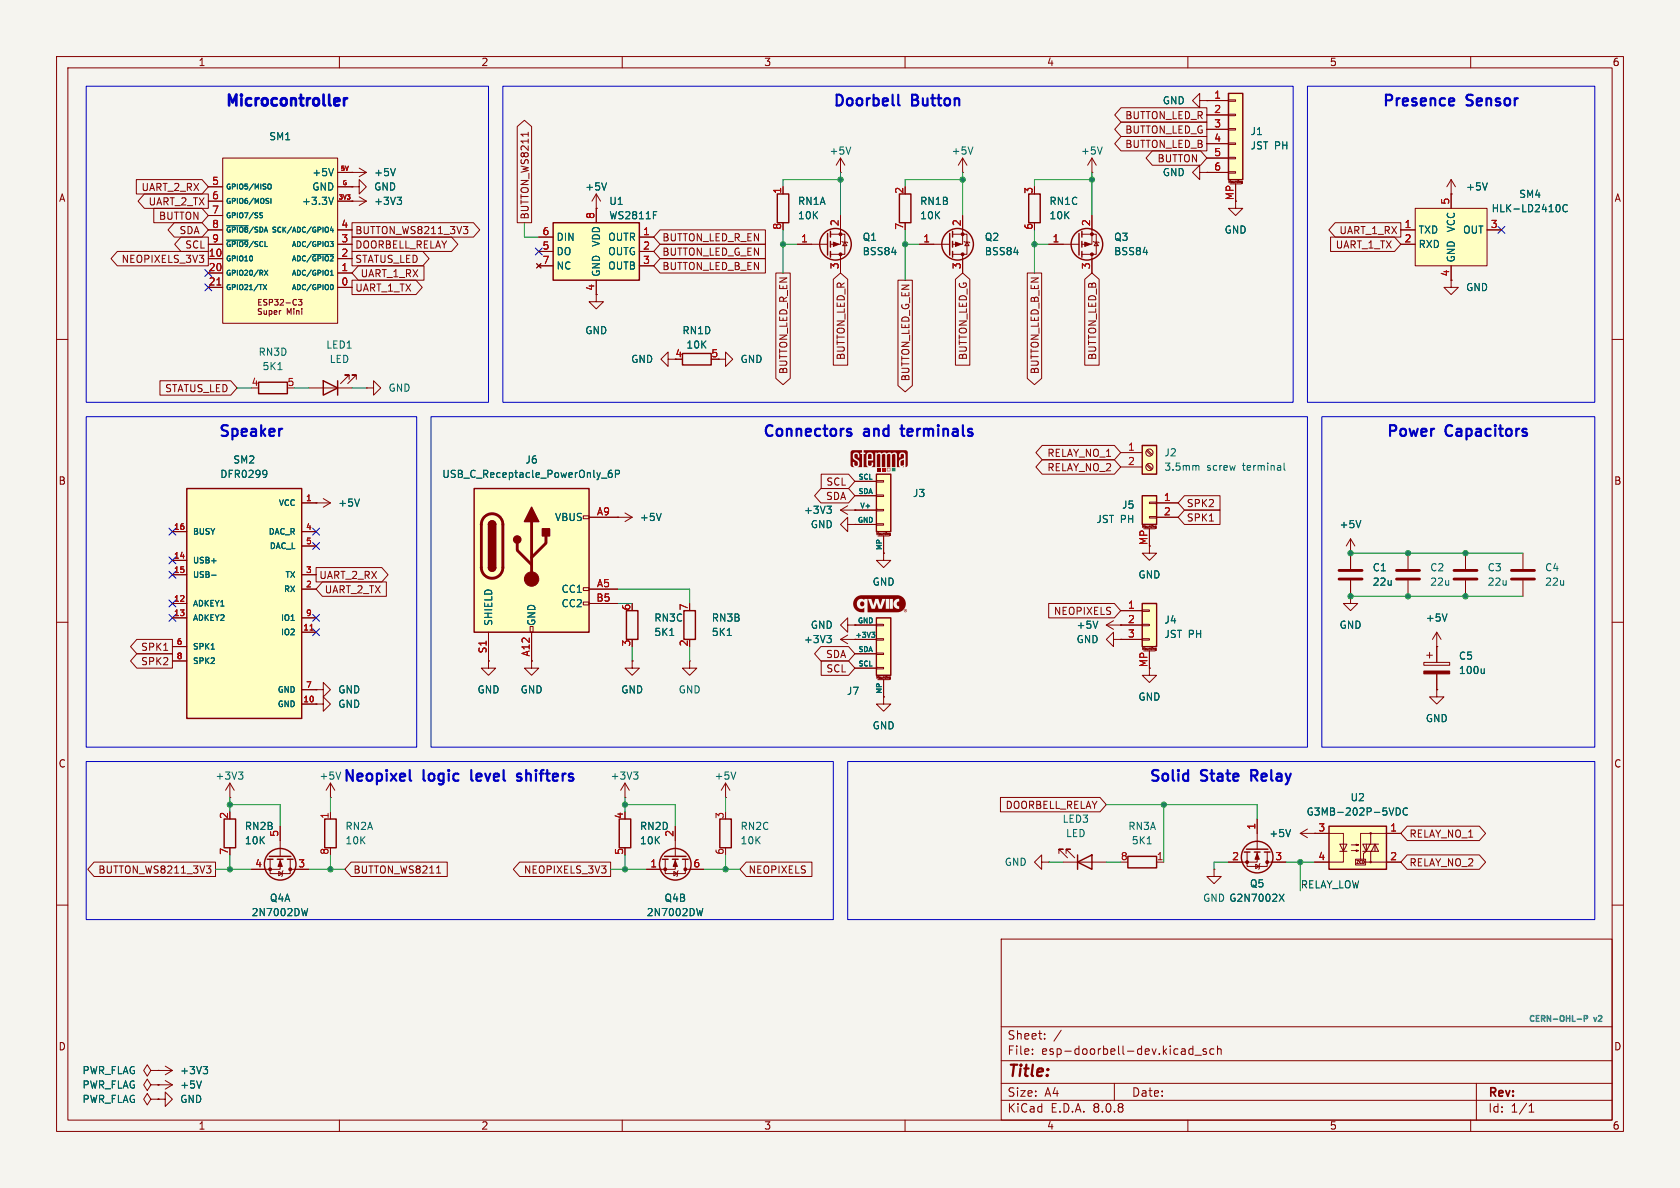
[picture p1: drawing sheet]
<svg xmlns="http://www.w3.org/2000/svg" width="297mm" height="210mm" viewBox="0 0 297 210" stroke-linecap="round" stroke-linejoin="round" font-family="sans-serif">
<defs><g id="words">
<text font-size="2.8" fill="#840000" x="178" y="190.9">Title:</text>
<g font-size="2.7" fill="#0000c2">
<text x="39.5" y="20">Microcontroller</text>
<text x="147.1" y="19.7">Doorbell</text>
<text x="161.2" y="19.7">Button</text>
<text x="244.2" y="19.7">Presence</text>
<text x="259.3" y="19.7">Sensor</text>
<text x="38.4" y="78.1">Speaker</text>
<text x="134.6" y="78.1">Connectors</text>
<text x="152.7" y="78.1">and</text>
<text x="160.1" y="78.1">terminals</text>
<text x="244.9" y="78.1">Power</text>
<text x="255.6" y="78.1">Capacitors</text>
<text x="60.4" y="139.1">Neopixel</text>
<text x="74.8" y="139.1">logic</text>
<text x="84" y="139.1">level</text>
<text x="92.9" y="139.1">shifters</text>
<text x="203" y="139.1">Solid</text>
<text x="212.3" y="139.1">State</text>
<text x="221.9" y="139.1">Relay</text>
</g>
<g font-size="2.1" fill="#840000">
<text x="178" y="184">Sheet:</text>
<text x="178" y="186.7">File:</text>
<text x="184.1" y="186.7">esp-doorbell-dev.kicad_sch</text>
<text x="178" y="196.9">KiCad</text>
<text x="178" y="194.1">Size:</text>
<text x="184.7" y="194.1">A4</text>
<text x="185.7" y="196.9">E.D.A.</text>
<text x="193.3" y="196.9">8.0.8</text>
<text x="200" y="194.1">Date:</text>
<text x="263" y="194.3">Rev:</text>
<text x="263" y="196.9">Id:</text>
<text x="267.1" y="196.9">1/1</text>
</g>
<g font-size="1.8" fill="#840000">
<text x="35" y="11.9">1</text>
<text x="85" y="11.9">2</text>
<text x="135" y="11.9">3</text>
<text x="185" y="11.9">4</text>
<text x="235" y="11.9">5</text>
<text x="285" y="11.9">6</text>
<text x="198.8" y="23.8">BUTTON_LED_G</text>
<text x="198.8" y="21.3">BUTTON_LED_R</text>
<text x="198.8" y="26.4">BUTTON_LED_B</text>
<text x="204.5" y="28.9">BUTTON</text>
<text x="10.3" y="35.9">A</text>
<text x="24.9" y="34">UART_2_RX</text>
<text x="285.3" y="35.9">A</text>
<text x="26.2" y="36.5">UART_2_TX</text>
<text x="28" y="39.1">BUTTON</text>
<text x="31.6" y="41.6">SDA</text>
<text x="62.7" y="41.6">BUTTON_WS8211_3V3</text>
<text x="93.7" y="38.9" transform="rotate(-90 93.7 38.9)">BUTTON_WS8211</text>
<text x="236.7" y="41.6">UART_1_RX</text>
<text x="21.4" y="46.7">NEOPIXELS_3V3</text>
<text x="32.6" y="44.1">SCL</text>
<text x="62.7" y="46.7">STATUS_LED</text>
<text x="62.7" y="44.1">DOORBELL_RELAY</text>
<text x="117" y="47.9">BUTTON_LED_B_EN</text>
<text x="117" y="45.4">BUTTON_LED_G_EN</text>
<text x="117" y="42.9">BUTTON_LED_R_EN</text>
<text x="236" y="44.1">UART_1_TX</text>
<text x="62.7" y="51.8">UART_1_TX</text>
<text x="63.7" y="49.2">UART_1_RX</text>
<text x="105.2" y="51.5" transform="rotate(-90 105.2 51.5)">4</text>
<text x="119.3" y="63.2">4</text>
<text x="125.7" y="63.2">5</text>
<text x="149.5" y="63.7" transform="rotate(-90 149.5 63.7)">BUTTON_LED_R</text>
<text x="171.1" y="63.7" transform="rotate(-90 171.1 63.7)">BUTTON_LED_G</text>
<text x="194" y="63.7" transform="rotate(-90 194 63.7)">BUTTON_LED_B</text>
<text x="29.1" y="69.5">STATUS_LED</text>
<text x="139.4" y="66.2" transform="rotate(-90 139.4 66.2)">BUTTON_LED_R_EN</text>
<text x="161" y="67.5" transform="rotate(-90 161 67.5)">BUTTON_LED_G_EN</text>
<text x="183.8" y="66.2" transform="rotate(-90 183.8 66.2)">BUTTON_LED_B_EN</text>
<text x="185.1" y="81">RELAY_NO_1</text>
<text x="185.1" y="83.5">RELAY_NO_2</text>
<text x="10.3" y="85.9">B</text>
<text x="145.9" y="88.6">SDA</text>
<text x="146" y="86">SCL</text>
<text x="209.7" y="89.9">SPK2</text>
<text x="285.3" y="85.9">B</text>
<text x="209.7" y="92.4">SPK1</text>
<text x="56.4" y="102.6">UART_2_RX</text>
<text x="57.3" y="105.1">UART_2_TX</text>
<text x="186.2" y="108.9">NEOPIXELS</text>
<text x="24.8" y="117.8">SPK2</text>
<text x="24.8" y="115.3">SPK1</text>
<text x="145.9" y="116.5">SDA</text>
<text x="146" y="119.1">SCL</text>
<text x="10.3" y="135.9">C</text>
<text x="285.3" y="135.9">C</text>
<text x="177.7" y="143.2">DOORBELL_RELAY</text>
<text x="249.1" y="148.3">RELAY_NO_1</text>
<text x="17.3" y="154.6">BUTTON_WS8211_3V3</text>
<text x="62.4" y="154.6">BUTTON_WS8211</text>
<text x="92.5" y="154.6">NEOPIXELS_3V3</text>
<text x="132.2" y="154.6">NEOPIXELS</text>
<text x="249.1" y="153.4">RELAY_NO_2</text>
<text x="10.3" y="185.9">D</text>
<text x="285.3" y="185.9">D</text>
<text x="35" y="199.9">1</text>
<text x="85" y="199.9">2</text>
<text x="135" y="199.9">3</text>
<text x="185" y="199.9">4</text>
<text x="235" y="199.9">5</text>
<text x="285" y="199.9">6</text>
</g>
<g font-size="1.8" fill="#a90000">
<text x="214.6" y="17.5">1</text>
<text x="214.6" y="20.1">2</text>
<text x="214.6" y="22.6">3</text>
<text x="214.6" y="25.1">4</text>
<text x="214.6" y="27.7">5</text>
<text x="37.4" y="32.8">5</text>
<text x="37.4" y="35.3">6</text>
<text x="138.2" y="34.4" transform="rotate(-90 138.2 34.4)">1</text>
<text x="159.8" y="34.4" transform="rotate(-90 159.8 34.4)">2</text>
<text x="182.6" y="34.4" transform="rotate(-90 182.6 34.4)">3</text>
<text x="214.6" y="30.2">6</text>
<text x="218.2" y="35.5" transform="rotate(-90 218.2 35.5)">MP</text>
<text x="37.4" y="37.8">7</text>
<text x="37.4" y="40.4">8</text>
<text x="60.3" y="40.4">4</text>
<text x="95.8" y="41.7">6</text>
<text x="105.2" y="38.8" transform="rotate(-90 105.2 38.8)">8</text>
<text x="113.6" y="41.7">1</text>
<text x="138.2" y="40.7" transform="rotate(-90 138.2 40.7)">8</text>
<text x="148.3" y="40.1" transform="rotate(-90 148.3 40.1)">2</text>
<text x="159.8" y="40.7" transform="rotate(-90 159.8 40.7)">7</text>
<text x="169.9" y="40.1" transform="rotate(-90 169.9 40.1)">2</text>
<text x="182.6" y="40.7" transform="rotate(-90 182.6 40.7)">6</text>
<text x="192.8" y="40.1" transform="rotate(-90 192.8 40.1)">2</text>
<text x="248.2" y="40.4">1</text>
<text x="256.3" y="36.3" transform="rotate(-90 256.3 36.3)">5</text>
<text x="263.5" y="40.4">3</text>
<text x="36.8" y="45.5">10</text>
<text x="37.4" y="42.9">9</text>
<text x="60.3" y="45.5">2</text>
<text x="60.3" y="42.9">3</text>
<text x="95.8" y="44.2">5</text>
<text x="95.8" y="46.7">7</text>
<text x="113.6" y="44.2">2</text>
<text x="113.6" y="46.7">3</text>
<text x="141.5" y="42.9">1</text>
<text x="148.3" y="47.7" transform="rotate(-90 148.3 47.7)">3</text>
<text x="163.1" y="42.9">1</text>
<text x="169.9" y="47.7" transform="rotate(-90 169.9 47.7)">3</text>
<text x="186" y="42.9">1</text>
<text x="192.8" y="47.7" transform="rotate(-90 192.8 47.7)">3</text>
<text x="248.2" y="42.9">2</text>
<text x="36.8" y="48">20</text>
<text x="36.8" y="50.5">21</text>
<text x="60.3" y="50.5">0</text>
<text x="60.3" y="48">1</text>
<text x="256.3" y="49" transform="rotate(-90 256.3 49)">4</text>
<text x="44.4" y="68.3">4</text>
<text x="50.7" y="68.3">5</text>
<text x="199.3" y="79.8">1</text>
<text x="199.3" y="82.3">2</text>
<text x="205.7" y="88.6">1</text>
<text x="105.4" y="91.2">A9</text>
<text x="205.7" y="91.2">2</text>
<text x="202.9" y="96.5" transform="rotate(-90 202.9 96.5)">MP</text>
<text x="105.3" y="106.4">B5</text>
<text x="105.4" y="103.9">A5</text>
<text x="199.3" y="107.7">1</text>
<text x="111.5" y="108" transform="rotate(-90 111.5 108)">6</text>
<text x="121.7" y="108" transform="rotate(-90 121.7 108)">7</text>
<text x="199.3" y="110.2">2</text>
<text x="199.3" y="112.8">3</text>
<text x="86.1" y="115.6" transform="rotate(-90 86.1 115.6)">S1</text>
<text x="93.7" y="116.2" transform="rotate(-90 93.7 116.2)">A12</text>
<text x="111.5" y="114.4" transform="rotate(-90 111.5 114.4)">3</text>
<text x="121.7" y="114.4" transform="rotate(-90 121.7 114.4)">2</text>
<text x="202.9" y="118" transform="rotate(-90 202.9 118)">MP</text>
<text x="40.4" y="144.9" transform="rotate(-90 40.4 144.9)">2</text>
<text x="49.3" y="148" transform="rotate(-90 49.3 148)">5</text>
<text x="58.2" y="144.9" transform="rotate(-90 58.2 144.9)">1</text>
<text x="110.2" y="144.9" transform="rotate(-90 110.2 144.9)">4</text>
<text x="119.1" y="148" transform="rotate(-90 119.1 148)">2</text>
<text x="128" y="144.9" transform="rotate(-90 128 144.9)">3</text>
<text x="222" y="146.8" transform="rotate(-90 222 146.8)">1</text>
<text x="233" y="147.1">3</text>
<text x="245.7" y="147.1">1</text>
<text x="40.4" y="151.2" transform="rotate(-90 40.4 151.2)">7</text>
<text x="45" y="153.4">4</text>
<text x="52.6" y="153.4">3</text>
<text x="58.2" y="151.2" transform="rotate(-90 58.2 151.2)">8</text>
<text x="110.2" y="151.2" transform="rotate(-90 110.2 151.2)">5</text>
<text x="114.9" y="153.4">1</text>
<text x="122.5" y="153.4">6</text>
<text x="128" y="151.2" transform="rotate(-90 128 151.2)">6</text>
<text x="198" y="152.1">8</text>
<text x="204.4" y="152.1">1</text>
<text x="217.7" y="152.1">2</text>
<text x="225.4" y="152.1">3</text>
<text x="233" y="152.1">4</text>
<text x="245.7" y="152.1">2</text>
</g>
<g font-size="1.8" fill="#006464">
<text x="205.5" y="18.6">GND</text>
<text x="47.5" y="25">SM1</text>
<text x="146.6" y="27.5">+5V</text>
<text x="168.1" y="27.5">+5V</text>
<text x="191" y="27.5">+5V</text>
<text x="221" y="24.1">J1</text>
<text x="221" y="26.6">JST PH</text>
<text x="55.1" y="31.3">+5V</text>
<text x="55.1" y="33.9">GND</text>
<text x="66" y="31.3">+5V</text>
<text x="66" y="33.9">GND</text>
<text x="103.4" y="33.9">+5V</text>
<text x="205.5" y="31.3">GND</text>
<text x="259.1" y="33.9">+5V</text>
<text x="268.5" y="35.2">SM4</text>
<text x="53.3" y="36.4">+3.3V</text>
<text x="66" y="36.4">+3V3</text>
<text x="107.6" y="39">WS2811F</text>
<text x="107.6" y="36.4">U1</text>
<text x="141" y="36.4">RN1A</text>
<text x="141" y="39">10K</text>
<text x="162.6" y="36.4">RN1B</text>
<text x="162.6" y="39">10K</text>
<text x="185.4" y="36.4">RN1C</text>
<text x="185.4" y="39">10K</text>
<text x="216.4" y="41.5">GND</text>
<text x="250.7" y="41.5">TXD</text>
<text x="257.4" y="41.2" transform="rotate(-90 257.4 41.2)">VCC</text>
<text x="258.6" y="41.5">OUT</text>
<text x="263.6" y="37.7">HLK-LD2410C</text>
<text x="98.3" y="45.3">DO</text>
<text x="98.3" y="42.8">DIN</text>
<text x="98.3" y="47.9">NC</text>
<text x="106.3" y="43.7" transform="rotate(-90 106.3 43.7)">VDD</text>
<text x="107.4" y="42.8">OUTR</text>
<text x="107.4" y="45.3">OUTG</text>
<text x="107.4" y="47.9">OUTB</text>
<text x="152.4" y="42.8">Q1</text>
<text x="152.4" y="45.3">BSS84</text>
<text x="174" y="42.8">Q2</text>
<text x="174" y="45.3">BSS84</text>
<text x="196.9" y="42.8">Q3</text>
<text x="196.9" y="45.3">BSS84</text>
<text x="250.7" y="44">RXD</text>
<text x="257.4" y="46.5" transform="rotate(-90 257.4 46.5)">GND</text>
<text x="106.3" y="49" transform="rotate(-90 106.3 49)">GND</text>
<text x="259.1" y="51.7">GND</text>
<text x="103.4" y="59.3">GND</text>
<text x="120.5" y="59.3">RN1D</text>
<text x="45.6" y="63.1">RN3D</text>
<text x="46.3" y="65.6">5K1</text>
<text x="57.6" y="61.8">LED1</text>
<text x="58.2" y="64.4">LED</text>
<text x="111.5" y="64.4">GND</text>
<text x="121.2" y="61.8">10K</text>
<text x="130.8" y="64.4">GND</text>
<text x="68.6" y="69.4">GND</text>
<text x="41.1" y="82.1">SM2</text>
<text x="92.8" y="82.1">J6</text>
<text x="205.7" y="80.9">J2</text>
<text x="205.7" y="83.4">3.5mm</text>
<text x="213.3" y="83.4">screw</text>
<text x="219.8" y="83.4">terminal</text>
<text x="38.8" y="84.7">DFR0299</text>
<text x="59.7" y="89.8">+5V</text>
<text x="78.1" y="84.7">USB_C_Receptacle_PowerOnly_6P</text>
<text x="161.3" y="88.1">J3</text>
<text x="98" y="92.3">VBUS</text>
<text x="113" y="92.3">+5V</text>
<text x="142" y="91">+3V3</text>
<text x="143.2" y="93.6">GND</text>
<text x="193.7" y="92.7">JST PH</text>
<text x="198.3" y="90.1">J5</text>
<text x="236.7" y="93.6">+5V</text>
<text x="242.6" y="101.2">C1</text>
<text x="252.7" y="101.2">C2</text>
<text x="262.9" y="101.2">C3</text>
<text x="273.1" y="101.2">C4</text>
<text x="99.2" y="105">CC1</text>
<text x="99.2" y="107.5">CC2</text>
<text x="154.2" y="103.7">GND</text>
<text x="201.2" y="102.5">GND</text>
<text x="242.6" y="103.7">22u</text>
<text x="252.7" y="103.7">22u</text>
<text x="262.9" y="103.7">22u</text>
<text x="273.1" y="103.7">22u</text>
<text x="87.2" y="110.7" transform="rotate(-90 87.2 110.7)">SHIELD</text>
<text x="94.8" y="110.7" transform="rotate(-90 94.8 110.7)">GND</text>
<text x="115.6" y="110.1">RN3C</text>
<text x="115.6" y="112.6">5K1</text>
<text x="125.7" y="110.1">RN3B</text>
<text x="125.7" y="112.6">5K1</text>
<text x="142" y="113.9">+3V3</text>
<text x="143.2" y="111.4">GND</text>
<text x="190.2" y="113.9">GND</text>
<text x="190.2" y="111.4">+5V</text>
<text x="205.7" y="110.4">J4</text>
<text x="205.7" y="113">JST PH</text>
<text x="236.7" y="111.4">GND</text>
<text x="252" y="110.1">+5V</text>
<text x="257.8" y="116.8">C5</text>
<text x="257.8" y="119.4">100u</text>
<text x="59.7" y="125.3">GND</text>
<text x="59.7" y="122.8">GND</text>
<text x="84.3" y="122.8">GND</text>
<text x="91.9" y="122.8">GND</text>
<text x="109.7" y="122.8">GND</text>
<text x="119.9" y="122.8">GND</text>
<text x="149.6" y="123">J7</text>
<text x="201.2" y="124.1">GND</text>
<text x="154.2" y="129.1">GND</text>
<text x="252" y="127.9">GND</text>
<text x="38" y="138">+3V3</text>
<text x="56.4" y="138">+5V</text>
<text x="107.8" y="138">+3V3</text>
<text x="126.2" y="138">+5V</text>
<text x="238.7" y="141.8">U2</text>
<text x="43.2" y="146.9">RN2B</text>
<text x="43.2" y="149.5">10K</text>
<text x="61" y="146.9">RN2A</text>
<text x="61" y="149.5">10K</text>
<text x="113" y="146.9">RN2D</text>
<text x="113" y="149.5">10K</text>
<text x="130.8" y="146.9">RN2C</text>
<text x="130.8" y="149.5">10K</text>
<text x="187.8" y="145.6">LED3</text>
<text x="188.4" y="148.2">LED</text>
<text x="199.4" y="146.9">RN3A</text>
<text x="200" y="149.5">5K1</text>
<text x="224.3" y="148.2">+5V</text>
<text x="230.9" y="144.4">G3MB-202P-5VDC</text>
<text x="177.5" y="153.3">GND</text>
<text x="47.6" y="159.6">Q4A</text>
<text x="117.4" y="159.6">Q4B</text>
<text x="212.6" y="159.6">GND G2N7002X</text>
<text x="217.2" y="159.6">G2N7002X</text>
<text x="220.9" y="157.1">Q5</text>
<text x="44.4" y="162.2">2N7002DW</text>
<text x="114.2" y="162.2">2N7002DW</text>
<text x="14.5" y="190.1">PWR_FLAG</text>
<text x="31.8" y="190.1">+3V3</text>
<text x="14.5" y="195.2">PWR_FLAG</text>
<text x="14.5" y="192.6">PWR_FLAG</text>
<text x="31.8" y="192.6">+5V</text>
<text x="31.8" y="195.2">GND</text>
</g>
<text font-size="1.8" fill="#0f0f0f" x="229.9" y="157.1">RELAY_LOW</text>
<g font-size="1.4" fill="#840000">
<text x="45.4" y="55.9">Super</text>
<text x="45.4" y="54.3">ESP32-C3</text>
<text x="50.6" y="55.9">Mini</text>
</g>
<g font-size="1.4" fill="#006464">
<text x="49.2" y="89.6">VCC</text>
<text x="34" y="94.7">BUSY</text>
<text x="47.4" y="94.7">DAC_R</text>
<text x="34" y="99.8">USB+</text>
<text x="47.6" y="97.3">DAC_L</text>
<text x="34" y="107.4">ADKEY1</text>
<text x="34" y="102.3">USB-</text>
<text x="50.1" y="104.9">RX</text>
<text x="50.3" y="102.3">TX</text>
<text x="34" y="110">ADKEY2</text>
<text x="49.6" y="112.5">IO2</text>
<text x="49.6" y="110">IO1</text>
<text x="34" y="115">SPK1</text>
<text x="34" y="117.6">SPK2</text>
<text x="49" y="122.7">GND</text>
<text x="49" y="125.2">GND</text>
</g>
<g font-size="1.4" fill="#a90000">
<text x="54" y="88.6">1</text>
<text x="30.7" y="93.7">16</text>
<text x="54" y="93.7">4</text>
<text x="30.7" y="98.8">14</text>
<text x="30.7" y="101.3">15</text>
<text x="54" y="101.3">3</text>
<text x="54" y="96.3">5</text>
<text x="30.7" y="106.4">12</text>
<text x="54" y="103.9">2</text>
<text x="30.7" y="109">13</text>
<text x="53.5" y="111.5">11</text>
<text x="54" y="109">9</text>
<text x="31.1" y="114">6</text>
<text x="31.1" y="116.6">8</text>
<text x="53.5" y="124.2">10</text>
<text x="54" y="121.7">7</text>
</g>
<g font-size="1.4" fill="#0099b0">
<text x="270.1" y="181">CERN-OHL-P</text>
<text x="281.9" y="181">v2</text>
</g>
<g font-size="1.2" fill="#006464">
<text x="39.9" y="33.7">GPIO5/MISO</text>
<text x="39.9" y="36.2">GPIO6/MOSI</text>
<text x="39.9" y="38.8">GPIO7/SS</text>
<text x="39.9" y="41.3">~{GPIO8}/SDASCK/ADC/GPIO4</text>
<text x="39.9" y="46.4">GPIO10</text>
<text x="39.9" y="43.9">~{GPIO9}/SCL</text>
<text x="51.5" y="46.4">ADC/~{GPIO2}</text>
<text x="51.5" y="43.9">ADC/GPIO3</text>
<text x="39.9" y="48.9">GPIO20/RX</text>
<text x="39.9" y="51.5">GPIO21/TX</text>
<text x="51.5" y="51.5">ADC/GPIO0</text>
<text x="51.5" y="48.9">ADC/GPIO1</text>
<text x="151.6" y="87.4">SDA</text>
<text x="151.7" y="84.8">SCL</text>
<text x="152" y="89.9">V+</text>
<text x="151.5" y="92.5">GND</text>
<text x="156" y="97.4" transform="rotate(-90 156 97.4)">MP</text>
<text x="151.5" y="110.2">GND</text>
<text x="151.6" y="115.3">SDA</text>
<text x="151.7" y="117.9">SCL</text>
<text x="156" y="122.8" transform="rotate(-90 156 122.8)">MP</text>
</g>
<text font-size="1.2" fill="#840000" x="151.1" y="112.8">+3V3</text>
<g font-size="1.1" fill="#a90000">
<text x="59.8" y="35.3">3V3</text>
<text x="60.1" y="30.2">5V</text>
<text x="60.4" y="32.8">G</text>
</g>
<text font-size=".7" fill="#840000" x="239.7" y="152.7">ZCD</text>
<g font-size=".5" fill="#840000">
<text x="217.1" y="32.4">Mounting</text>
<text x="154.9" y="94.6">Mounting</text>
<text x="201.9" y="93.4">Mounting</text>
<text x="201.9" y="114.9">Mounting</text>
<text x="154.9" y="120">Mounting</text>
</g>
</g></defs>
<path d="M0 0h297v210h-297z" fill="#f5f4ef" stroke="#f5f4ef" stroke-width=".18"/>
<g fill="none" stroke="#840000" stroke-width=".18">
<path d="M10 10h277v190h-277zM12 12h273v186h-273zM60 10v2M110 10v2M160 10v2M210 10v2M260 10v2M10 60h2M285 60h2M10 110h2M285 110h2M10 160h2"/>
<path d="M177 166h108v32h-108zM285 160h2M60 198v2M110 198v2M160 198v2M177 194.5h108M177 191.5h108M177 187.5h108M177 181.5h108M182.5 186.3v.1M182.5 185.5v.1M184.7 183.6v.1"/>
<path d="M184.7 182.8v.1M187.6 182.1l-1.3 2M197 191.5v3M210 198v2M210.9 184.9v1.5M210.9 185.5l-.4-.1-.3 .3v.4l.1 .2h.6M211.2 186.5h1.2M213.2 185.5l-.3-.1-.2 .2v.2l.5 .2v.3h-.5M214.6 185.5l-.4-.1-.3 .3v.4l.1 .2h.6M215.2 185.5l.3-.1 .3 .1 .1 .9M215.2 184.9v1.5M260 198v2"/>
<path d="M261 191.5v6.5M270.3 196.6h.9M270.3 195.5l.4-.4v1.5"/>
</g>
<path d="M127.3 144.8h2v5.1h-2z" fill="none" stroke="#840000" stroke-width=".25"/>
<path d="M154.9 109.2h2.6v10.2h-2.6z" fill="#ffffc2"/>
<g fill="#840000">
<path d="M160 107.8h.2v.3h-.2v-.2h.1h-.1z"/>
<path d="M159.9 107.7h.4v.4h-.4l-.1-.2 .3 .3 .2-.3-.2-.2-.3 .2z"/>
<path d="M151.3 105.7l.4-.4 .6-.1h6.6l.5 .2 .4 .4 .3 .6v.6l-.4 .7-.8 .5h-5.5v-2.3l.7 1.7h.6l.3-1.1 .3 1.1h2.6v-.8h.1l.2 .6 .6 .2h.2v-.4l-.4-.1-.1-.4 .2-.3 .3-.1v-.4l-.8 .2-.2 .7h-.1v-.9h-.6v1.7h-.1v-1.7h-.6v1.7h-.7l.6-1.7h-.5l-.4 1.2-.3-1.2h-.6l-.3 1.2-.4-1.2h-1.2v.2l-.3-.2h-.4l-.5 .4-.1 .8 .2 .3 .4 .2h.4l.3-.2v.8h-.7l-.7-.3-.5-.7v-.8z"/>
<circle cx="152.4" cy="106.7" r=".41"/>
</g>
<g fill="none" stroke="#840000" stroke-width=".18">
<path d="M151.1 110.5h3.8M151.1 113h3.8M151.1 115.6h3.8M151.1 118.1h3.8M154.9 118h1.3v.2h-1.3zM154.9 115.4h1.3v.3h-1.3zM154.9 112.9h1.3v.3h-1.3zM154.9 110.4h1.3v.2h-1.3zM157.2 119.7h.2v.3h-.2M157.2 119.9h.1M157.3 119.9h.1M155.2 120.1h2"/>
<path d="M156.2 120.1v3.1"/>
</g>
<path d="M154.9 109.2h2.6v10.2h-2.6z" fill="none" stroke="#840000" stroke-width=".25"/>
<path d="M154.1 111.8h.5l-.3 .3 .3 .1v.3l-.1 .2h-.3" fill="none" stroke="#006464" stroke-width=".18"/>
<path d="M201.9 87.6h2.6v5.1h-2.6z" fill="#ffffc2"/>
<g fill="none" stroke="#840000" stroke-width=".18">
<path d="M148.6 90.2l1.3 .7M148.6 90.2h2.5M149.9 92.7v-1.3l-1.3 1.3 1.3 1.3v-1.3h1.2M149.9 89.4l-1.3 .8M151.1 92.7h.1M151.1 90.2h.1M202.2 93.5h2M203.2 91.3h1.3v.3h-1.3zM203.2 88.8h1.3v.2h-1.3zM203.2 93.5v4.3h1.3l-1.3 1.3-1.3-1.3h1.3M204.2 93.2h.2M204.2 93h.1"/>
<path d="M204.2 93h.2M204.4 93v.3l-.2 .1M204.5 88.9h3.8M204.5 91.4h3.8M86.4 116.8v1.3h1.2l-1.2 1.3-1.3-1.3h1.3M86.4 116.8h.1M94 116.8v1.3h1.2l-1.2 1.3-1.3-1.3h1.3M94 116.8h.1M111.8 116.8v1.3h1.2l-1.2 1.3-1.3-1.3h1.3M111.8 116.8h.1M121.9 116.8v1.3h1.3l-1.3 1.3-1.3-1.3h1.3M121.9 116.8h.1"/>
<path d="M148.6 113l1.3 .8M148.6 113h2.5M149.9 110.5v-1.3l-1.3 1.3 1.3 1.3v-1.3h1.2M149.9 112.3l-1.3 .7M151.1 110.5h.1M110.5 138.4l-.8 1.3M110.5 138.4v2.6M110.5 138.4l.8 1.3M128.3 138.4l-.8 1.3M128.3 138.4v2.6M128.3 138.4l.7 1.3M110.5 141h.1"/>
<path d="M117.6 151.9v2.5h3.6v-2.5M119.1 154.1l.7 .3-.7 .4zM119.4 151.9v1.8h-5.1M119.4 146.1v5.3M119.9 153.9l-.1 .2v.7l-.2 .1M121.2 153.7h3.3M128.3 141h.1"/>
</g>
<g fill="none" stroke="#840000" stroke-width=".25">
<path d="M201.9 87.6h2.6v5.1h-2.6zM110.7 108h2.1v5h-2.1zM120.9 108h2v5h-2zM109.5 144.8h2v5.1h-2zM117.1 151.9h1M117.5 151.4h3.8M118.9 151.9h1M120.6 151.9h1.1"/>
<circle cx="119.4" cy="152.8" r="2.79"/>
</g>
<path d="M146.2 89.5h.8l-.5 .5M146.7 90l.3 .2v.3l-.3 .2M118.4 112.3h.7M128.6 112.3h.7M146.2 112.3h.8l-.5 .5M146.7 112.8l.3 .3v.3l-.3 .2M112 136.5h.8l-.4 .5M112.5 137l.3 .2v.3l-.3 .2M130.1 136.5l-.4 1.2M124.2 160.6l-.3 1.3" fill="none" stroke="#006464" stroke-width=".18"/>
<g fill="#840000" stroke="#840000" stroke-width=".18">
<path d="M119.4 152.1l.4 1.1h-.8z"/>
<circle cx="117.6" cy="153.7" r=".25"/>
<circle cx="121.2" cy="153.7" r=".25"/>
</g>
<path d="M201.9 78.7h2.6v5.1h-2.6z" fill="#ffffc2"/>
<path d="M201.9 78.7h2.6v5.1h-2.6z" fill="none" stroke="#840000" stroke-width=".25"/>
<g fill="none" stroke="#840000" stroke-width=".18">
<path d="M202.7 79.7l.8 .8M202.8 79.5l.9 .8M198.1 80h3.8M198.1 82.6h3.8M202.7 82.2l.8 .9M202.8 82l.9 .9"/>
<circle cx="203.2" cy="80" r=".63"/>
<circle cx="203.2" cy="82.5" r=".63"/>
</g>
<path d="M211.6 82.3l.4 .2v.6M227 81.9v1l.2 .2" fill="none" stroke="#006464" stroke-width=".18"/>
<path d="M155.9 82.7h.6v.6h-.6z" fill="#ed1c24"/>
<path d="M157.7 82.7h.6v.6h-.6z" fill="#00a650"/>
<path d="M154.9 83.8h2.6v10.2h-2.6z" fill="#ffffc2"/>
<g fill="#840000">
<path d="M155 82.7h.6v.6h-.6z"/>
<path d="M156.8 82.7h.6v.6h-.6l.5-.1v-.4h-.4l-.1 .4z"/>
<path d="M159.5 82.6l.3-.2v.2z"/>
<path d="M155 80.4l.4-.2 .2 .2v2.2h-.6z"/>
<path d="M155.9 80.4l.4-.2 .2 .2v2.2h-.6z"/>
<path d="M156.8 80.4l.3-.2 .3 .2v2.2h-.6z"/>
<path d="M157.7 80.4l.3-.2 .3 .2v2.2h-.6z"/>
<path d="M153.5 80.3l.3-.1 .2 .1 .1 .8h-.6z"/>
<path d="M159.3 81.5l.5-.3v1l-.3 .1h-.3z"/>
<path d="M150.5 79.7l.3-.1h1.6v.4h-.3v.3h.3v2.3h-.8l.3-.3v-.7l-.8-.6-.1-.2 .1-.5 .3-.1 .2 .2 .1 .5h.2v-.7l-.4-.2-.6 .1-.1 .7 .1 .3 .7 .6v.5l-.1 .1h-.4l-.1-.6h-.2v.6l.3 .3h-.4l-.3-.2v-2.4z"/>
<path d="M152.7 79.6h7.5l.3 .4-.1 2.4-.3 .2v-2.1l-.2-.4-.5-.1-.4 .2-.1 .6h.3l.1-.5 .3-.1 .2 .2v.6l-.6 .2-.2 .2-.1 .9 .3 .3h-.6l-.1-2.4-.3-.2-.6 .2-.2-.2h-.4a.36 .36 0 0 1-.6 0h-.3a.36 .36 0 0 1-.6 0l-.5 .2v-.2h-.3v2.6h-.7l.3-.3 .1-.5h-.3l-.1 .5-.5-.1v-.8h.9v-.9l-.1-.3-.3-.2-.7 .1-.1 .4v1.6l.1 .3 .2 .2h-.8v-2.3h.3v-.3h-.3z"/>
</g>
<g fill="none" stroke="#840000" stroke-width=".18">
<path d="M148.6 38.1v5.1h-1.8M141 43.2h5.3M146.8 41.4h2.6v3.6h-2.6M148.6 45v3.3M148.8 42.7l.2 .1h.7l.2 .1M149.4 42.8l.3 .6h-.7zM151.1 85.1h3.8M151.1 87.6h3.8M151.1 90.2h3.8M151.1 92.7h3.8M154.9 92.6h1.3v.2h-1.3zM154.9 90h1.3v.3h-1.3z"/>
<path d="M154.9 87.5h1.3v.3h-1.3zM154.9 85h1.3v.2h-1.3zM155.2 94.7h2M156.2 97.8v1.3h1.3l-1.3 1.2-1.3-1.2h1.3M156.2 97.8h.1M156.2 94.7v3.1M157.2 94.5h.2M157.3 94.3h-.1M157.3 94.3h.1M157.4 94.3v.3h-.2"/>
</g>
<g fill="none" stroke="#840000" stroke-width=".25">
<path d="M159 34.3h2v5.1h-2zM146.3 41.3v3.8M146.8 40.9v1M146.8 42.7v1M146.8 44.5v1M154.9 83.8h2.6v10.2h-2.6z"/>
<circle cx="147.7" cy="43.2" r="2.79"/>
</g>
<g fill="#840000" stroke="#840000" stroke-width=".18">
<path d="M147.3 42.8l1 .4-1 .4z"/>
<circle cx="148.6" cy="41.4" r=".25"/>
<circle cx="148.6" cy="45" r=".25"/>
</g>
<path d="M217.2 16.5h2.5v15.3h-2.5z" fill="#ffffc2"/>
<g fill="none" stroke="#840000" stroke-width=".18">
<path d="M212.1 17.8v-1.3l-1.3 1.3 1.3 1.3v-1.3h1.3M213.4 17.8h.1M213.4 17.8h3.8M217.2 17.7h1.2v.2h-1.2zM213.4 20.3h3.8M213.4 22.9h3.8M213.4 25.4h3.8M213.4 27.9h3.8M213.4 30.5h3.8M217.2 30.4h1.2v.2h-1.2zM217.2 27.8h1.2v.3h-1.2zM217.2 25.3h1.2v.2h-1.2z"/>
<path d="M217.2 22.7h1.2v.3h-1.2zM217.2 20.2h1.2v.2h-1.2zM217.4 32.5h2.1M218.4 32.5v4.3h1.3l-1.3 1.3-1.2-1.3h1.2M219.5 32.4h.1M219.5 32.3h.1M219.5 32.1h.1M219.6 32.1h-.1M219.6 32.1h.1M219.6 32.4h.1M219.6 32.1v.3M219.6 32.3h.1"/>
<path d="M64.8 68.6h1.2v-1.3l1.3 1.3-1.3 1.3v-1.3M64.8 68.6h.1M238.8 97.8h.1M238.8 95.3l-.8 1.2M238.8 95.3v5.3M238.8 95.3l.7 1.2M248.9 97.8v2.8M259.1 97.8v2.8M238.8 105.4v1.3h1.2l-1.2 1.3-1.3-1.3h1.3M238.8 105.4h.1M238.8 102.6v2.8M248.9 102.6v2.8"/>
<path d="M251.7 117.1h4.6v.5h-4.6zM252.2 115.8h1M252.7 115.3v1M254 114.3v2.8M254 119.1v2.8M259.1 102.6v2.8M254 121.9v1.3h1.3l-1.3 1.3-1.3-1.3h1.3M254 121.9h.1M47.8 151.9v2.5h3.5v-2.5M49.3 154.1l.6 .3-.6 .4zM49.5 151.9v1.8h-5.1M49.5 146.1v5.3"/>
<path d="M50 153.9l-.1 .2v.7l-.1 .1M51.3 153.7h3.3M26.7 194.3l-.7-1-.6 1 .6 1 .7-1h1.2M26.7 189.2l-.7-1-.6 1 .6 1 .7-1h1.2M26.7 191.8l-.7-1-.6 1 .6 1 .7-1h1.2M27.9 194.3h.1M27.9 189.2h.1M27.9 191.8h.1M27.9 194.3h1.3v-1.3l1.3 1.3-1.3 1.3v-1.3M27.9 191.8h2.6M27.9 189.2h2.6M29.2 191l1.3 .8"/>
<path d="M29.2 188.5l1.3 .7M30.5 191.8l-1.3 .7M30.5 189.2l-1.3 .8"/>
</g>
<g fill="none" stroke="#840000" stroke-width=".25">
<path d="M217.2 16.5h2.5v15.3h-2.5zM39.6 144.8h2.1v5.1h-2.1zM47.2 151.9h1.1M47.6 151.4h3.8M49 151.9h1M50.8 151.9h1"/>
<circle cx="49.5" cy="152.8" r="2.79"/>
</g>
<path d="M240.6 92l-.4 1.3M262.4 118.2v.9M262.4 118.9l-.2 .2M54.4 160.6l-.3 1.3M35.6 191.1l-.4 1.2M35.9 188.5h.8l-.4 .5M36.5 189l.2 .3v.3l-.2 .2" fill="none" stroke="#006464" stroke-width=".18"/>
<path d="M236.7 102.4h4.1M236.7 100.8h4.1M246.9 102.4h4.1M246.9 100.8h4.1M257 102.4h4.1M257 100.8h4.1" fill="none" stroke="#840000" stroke-width=".51"/>
<g fill="#840000" stroke="#840000" stroke-width=".18">
<path d="M251.7 118.6h4.6v.5h-4.6z"/>
<path d="M49.5 152.1l.4 1.1h-.8z"/>
<circle cx="47.8" cy="153.7" r=".25"/>
<circle cx="51.3" cy="153.7" r=".25"/>
</g>
<path d="M39.4 27.9h20.3v29.3h-20.3z" fill="#ffffc2"/>
<g fill="none" stroke="#840000" stroke-width=".18">
<path d="M36.8 35.6h2.6M36.8 33h2.6M36.8 38.1h2.6M39.4 27.9h20.3v29.3h-20.3zM59.7 35.6h5.1M59.7 33h2.5M59.7 30.5h5.1M62.2 30.5h.1M62.2 33h1.3v-1.2l1.3 1.2-1.3 1.3v-1.3M62.2 33h.1M62.2 35.6h.1M63.5 29.7l1.3 .8"/>
<path d="M63.5 34.8l1.3 .8M64.8 30.5l-1.3 .7M64.8 35.6l-1.3 .7M138.4 33v1.3M148.6 30.5h.1M148.6 27.9l-.8 1.3M148.6 27.9v2.6M148.6 27.9l.8 1.3M36.8 50.8h2.6M36.8 48.3h2.6M36.8 45.7h2.6M36.8 43.2h2.6"/>
<path d="M36.8 40.6h2.6M49.6 54.9h.1M52.7 52.9h.7l-.4 .4 .3 .1v.4l-.1 .1-.5-.1M59.7 50.8h2.5M59.7 48.3h2.5M59.7 45.7h2.5M59.7 43.2h2.5M59.7 40.6h2.5M105.4 52.1v1.2h1.3l-1.3 1.3-1.3-1.3h1.3M54.6 68.6h7.6M61.7 67.1v-.8h-.7h.7l-1.5 1.5M63 67.1v-.8h-.8h.8l-1.5 1.5"/>
<path d="M118.1 63.5v-1.3l-1.3 1.3 1.3 1.3v-1.3h1.3M127 63.5h1.3v-1.3l1.2 1.3-1.2 1.3v-1.3M109.2 91.4h.1M109.2 91.4h2.6M110.5 90.7l1.3 .7M111.8 91.4l-1.3 .8"/>
</g>
<g fill="none" stroke="#006464" stroke-width=".18">
<path d="M40.1 39.9h3.8M46 38l.4 .2-.1 .3h-.3M46 37.7h.4M47.4 35.1h.1M47.5 35.6v.3M47.6 32.5l.2 .1 .1 .2v.5l-.3 .1M47.9 35.1v.9M59 34.9l-.5 1.2M59 29.8l-.5 1.3M69.9 29.8l-.4 1.3M70.2 34.9h.8l-.4 .5M70.7 35.4l.3 .2v.3l-.3 .2"/>
<path d="M150.4 26l-.4 1.2M40.1 42.4h3.8M46.5 50.3l.6 .9M46.8 47.8l.5 .9M47.1 50.3l-.6 .9M47.3 47.8l-.5 .9M55.2 45h3.8M57.9 40.2l.2 .3-.1 .4-.1 .1M58.4 42.7h.5l-.3 .3 .3 .1v.3l-.2 .2h-.2M58.4 48.7h.5M58.4 48l.3-.2v.9M58.5 50.4l.1-.1a.43 .43 0 0 1 .3 .5 .43 .43 0 0 1-.4 .4"/>
<path d="M58.6 40.1l-.2 .6h.6M58.8 40.5v.5M49.1 65.3h.8M116.9 90.7l-.4 1.3"/>
</g>
<path d="M38.3 50.4h.8" fill="none" stroke="#a90000" stroke-width=".18"/>
<path d="M137.4 34.3h2v5.1h-2zM45.7 67.6h5.1v2h-5.1zM57.1 67.3l2.6 1.3-2.6 1.3zM59.7 67.3v2.6" fill="none" stroke="#840000" stroke-width=".25"/>
<path d="M97.8 39.4h15.2v10.1h-15.2z" fill="#ffffc2"/>
<path d="M97.8 39.4h15.2v10.1h-15.2zM120.6 62.5h5.1v2h-5.1zM57.4 144.8h2v5.1h-2z" fill="none" stroke="#840000" stroke-width=".25"/>
<g fill="none" stroke="#840000" stroke-width=".18">
<path d="M105.4 36.8h.1M105.4 34.3v5.1M105.4 34.3l-.8 1.3M105.4 34.3l.8 1.3M94.9 46.6l.7 .8M95.2 41.9h2.6M95.2 44.5h2.6M95.2 47h2.6M95.6 46.6l-.7 .8M105.4 49.5v2.6M113 41.9h2.6M113 44.5h2.6"/>
<path d="M113 47h2.6M40.6 138.4l-.7 1.3M40.6 138.4v2.6M40.6 138.4l.8 1.3M55.9 124.5h1.2v-1.3l1.3 1.3-1.3 1.2v-1.2M55.9 124.5h.1M58.4 138.4l-.7 1.3M58.4 138.4v2.6M58.4 138.4l.8 1.3M40.6 141h.1M58.4 141h.1M58.4 143.5v1.3"/>
</g>
<path d="M107.2 32.3l-.4 1.3M115.5 37.4h.6M42.2 136.5h.7l-.4 .5M42.7 137l.2 .2v.3l-.2 .2" fill="none" stroke="#006464" stroke-width=".18"/>
<path d="M33 86.4h20.3v40.6h-20.3z" fill="#ffffc2"/>
<path d="M33 86.4h20.3v40.6h-20.3z" fill="none" stroke="#840000" stroke-width=".25"/>
<g fill="none" stroke="#840000" stroke-width=".18">
<path d="M30.5 99.1h2.5M30.5 94h2.5M53.3 88.9h5.1M53.3 94h2.6M53.3 96.5h2.6M55.9 88.9h.1M57.1 88.1l1.3 .8M58.4 88.9l-1.3 .8M30.5 106.7h2.5M30.5 109.2h2.5M30.5 101.6h2.5M30.5 114.3h2.5"/>
<path d="M30.5 116.8h2.5M53.3 111.8h2.6M53.3 109.2h2.6M53.3 101.6h2.6M53.3 104.1h2.6M53.3 121.9h2.6M53.3 124.5h2.6M55.9 121.9h1.2v-1.2l1.3 1.2-1.3 1.3v-1.3M55.9 121.9h.1"/>
</g>
<path d="M54.8 111.4h.6" fill="none" stroke="#a90000" stroke-width=".18"/>
<path d="M46.9 83.1l.2 .2a1.03 1.03 0 0 1-.2 1M47.2 83.7l-.3 .2M63.6 88.2l-.5 1.3M37.3 114.8h.6M37.4 101.7h.8" fill="none" stroke="#006464" stroke-width=".18"/>
<path d="M83.8 86.4h20.3v25.4h-20.3z" fill="#ffffc2"/>
<g fill="none" stroke="#840000" stroke-width=".18">
<path d="M193 38.1v5.1h-1.7M193 30.5h.1M193 27.9v2.6M193 27.9l-.7 1.3M193 27.9l.8 1.3M212.1 30.5v-1.3l-1.3 1.3 1.3 1.3v-1.3h1.3M213.4 30.5h.1M185.4 43.2h5.4M191.3 41.4h2.5v3.6h-2.5M193 45v3.3M193.3 42.7l.1 .1h.8l.1 .1M193.8 42.8l.4 .6h-.8z"/>
<path d="M103.1 91.2h1v.5h-1zM104.1 91.4h5.1M269.2 97.8v2.8M86.4 111.8v5M93.7 110.7h.5v1.1h-.5zM94 111.8v5M103.1 106.4h1v.5h-1zM103.1 103.9h1v.5h-1zM104.1 104.1h5.1M104.1 106.7h5.1M196.8 113v-1.2l-1.2 1.2 1.2 1.3v-1.3h1.3M198.1 113h.1"/>
<path d="M203.2 118.1v1.3h1.3l-1.3 1.3-1.3-1.3h1.3M269.2 102.6v2.8M156.2 123.2v1.3h1.3l-1.3 1.2-1.3-1.2h1.3M156.2 123.2h.1M214.6 153.7v1.2h1.3l-1.3 1.3-1.2-1.3h1.2M214.6 153.7h.1M220.5 150.6v2.6h3.5v-2.6M222 152.8l.6 .4-.6 .3zM222.2 150.6v1.8h-5M222.2 144.8v5.3M222.8 152.7l-.2 .1v.7l-.1 .2M224 152.4h3.3"/>
<path d="M229.9 147.3l1.2 .8M229.9 147.3h2.5M231.1 146.6l-1.2 .7M232.4 147.3h.1"/>
</g>
<g fill="none" stroke="#840000" stroke-width=".25">
<path d="M181.9 34.3h2v5.1h-2zM190.8 41.3v3.8M191.3 40.9v1M191.3 42.7v1M191.3 44.5v1M83.8 86.4h20.3v25.4h-20.3zM86.4 92.7a.64 .64 0 0 1 .6-.6 .64 .64 0 0 1 .6 .6M86.4 100.3a.64 .64 0 0 0 .6 .7 .64 .64 0 0 0 .6-.7M220 150.6h1M220.3 150.1h3.9M221.7 150.6h1.1M223.5 150.6h1"/>
<circle cx="192.2" cy="43.2" r="2.79"/>
<circle cx="222.2" cy="151.5" r="2.79"/>
</g>
<path d="M85.6 91.4a1.9 1.9 0 0 1 2.1-.4 1.9 1.9 0 0 1 1.2 1.7v7.6a1.91 1.91 0 0 1-1.9 1.9 1.91 1.91 0 0 1-1.9-1.9v-7.7l.2-.7zM91.4 96v1.3l2.6 2.5M94 92.2v10.2M96.5 94.7v1.3l-2.5 2.6M267.2 102.4h4.1M267.2 100.8h4.1" fill="none" stroke="#840000" stroke-width=".51"/>
<g fill="#840000" stroke="#840000" stroke-width=".25">
<path d="M86.4 100.3h1.2a.64 .64 0 0 1-.6 .7 .64 .64 0 0 1-.6-.7z"/>
<path d="M86.4 92.7h1.2v7.6h-1.2z"/>
<path d="M86.5 92.3a.64 .64 0 0 1 .7-.2 .64 .64 0 0 1 .4 .6h-1.2z"/>
<path d="M94 89.7l1.2 2.5h-2.5z"/>
<path d="M95.9 93.5h1.3v1.2h-1.3z"/>
<circle cx="91.4" cy="95.4" r=".63"/>
</g>
<g fill="#840000" stroke="#840000" stroke-width=".18">
<path d="M191.8 42.8l1 .4-1 .4z"/>
<path d="M222.2 150.9l.4 1h-.7z"/>
<circle cx="94" cy="102.4" r="1.27"/>
<circle cx="193" cy="41.4" r=".25"/>
<circle cx="193" cy="45" r=".25"/>
<circle cx="220.5" cy="152.4" r=".25"/>
<circle cx="224" cy="152.4" r=".25"/>
</g>
<path d="M194.9 26l-.5 1.2M106.3 84.5h1M108.1 83.1l-.3 .1a.86 .86 0 0 0 0 1.2l.4-.1 .1-.4-.3-.3h-.2l-.3 .3M108.8 83.8l.6-.1 .1-.1v-.3l-.7-.2v1.3M226.2 158.1l.8 1.2M227 158.1l-.8 1.2M228.2 146.6l-.5 1.3" fill="none" stroke="#006464" stroke-width=".18"/>
<path d="M234.9 146.1h10.2v7.6h-10.2z" fill="#ffffc2"/>
<g fill="none" stroke="#840000" stroke-width=".18">
<path d="M232.4 147.3h5.1v5.1h-5.1M236.9 149.2h1.2l-.6 1.3zM236.9 150.5h1.2M238.9 150.4h1.3l-.4 .1v-.3l.4 .2M238.9 149.4h1.3l-.4 .1v-.3l.4 .2M239.6 151.9h1.8v1h-1.8zM240.9 150.5h2.8l-.6-1.3-.7 1.3M241.4 152.4h.9M241.6 149.2v1.3l-.6 .4v1M242.2 149.2l-.6 1.3-.7-1.3h2.8M242.3 150.5v1.9h5.3M242.3 147.3h-1.8v4.6"/>
<path d="M243.1 149.2v1.3M247.6 147.3h-5.3v1.9"/>
<circle cx="242.3" cy="152.4" r=".13"/>
<circle cx="242.3" cy="147.3" r=".13"/>
</g>
<path d="M234.9 146.1h10.2v7.6h-10.2z" fill="none" stroke="#840000" stroke-width=".25"/>
<path d="M246.8 142.8a.64 .64 0 0 1 .8 .7 .64 .64 0 0 1-.8 .6zM248.8 142.9a.6 .6 0 0 0-.8 .5 .6 .6 0 0 0 .6 .7l.2-.1" fill="none" stroke="#006464" stroke-width=".18"/>
<path d="M201.9 106.7h2.6v7.6h-2.6z" fill="#ffffc2"/>
<g fill="none" stroke="#840000" stroke-width=".18">
<path d="M170.2 38.1v5.1h-1.8M162.6 43.2h5.3M168.4 41.4h2.5v3.6h-2.5M170.2 45v3.3M170.4 42.7l.2 .1h.7l.1 .1M170.9 42.8l.4 .6h-.7zM195.6 110.5h6.3M195.6 110.5l1.2 .8M196.8 109.7l-1.2 .8M198.1 110.5h.1M198.1 108h3.8M198.1 113h3.8"/>
<path d="M201.9 112.9h1.3v.3h-1.3zM201.9 110.4h1.3v.2h-1.3zM201.9 107.8h1.3v.3h-1.3zM202.2 115.1h2M203.2 115.1v3M204.2 114.6h.2v.3M204.2 115h.2M204.2 114.8h.1M204.2 114.8h.2M204.4 114.9v.1M254 114.3h.1M254 111.8l-.8 1.2"/>
<path d="M254 111.8v2.5M254 111.8l.8 1.2"/>
</g>
<g fill="none" stroke="#840000" stroke-width=".25">
<path d="M167.9 41.3v3.8M168.4 40.9v1M168.4 42.7v1M168.4 44.5v1M201.9 106.7h2.6v7.6h-2.6z"/>
<circle cx="169.3" cy="43.2" r="2.79"/>
</g>
<path d="M194.1 109.8l-.4 1.3M255.8 108.5l-.4 1.3" fill="none" stroke="#006464" stroke-width=".18"/>
<g fill="#840000" stroke="#840000" stroke-width=".18">
<path d="M168.9 42.8l1 .4-1 .4z"/>
<circle cx="170.2" cy="41.4" r=".25"/>
<circle cx="170.2" cy="45" r=".25"/>
</g>
<path d="M250.2 36.8h12.7v10.2h-12.7z" fill="#ffffc2"/>
<g fill="none" stroke="#840000" stroke-width=".18">
<path d="M198.2 19h15.2v2.6h-15.2l-1.1-1.3zM213.4 17.8h.1M213.4 17.8h3.8M24.1 31.7h11.6l1.1 1.3-1.1 1.3h-11.6zM25.5 34.3h11.3v2.5h-11.3l-1.1-1.2zM27.2 36.8h8.5l1.1 1.3-1.1 1.3h-8.5zM30.8 39.4h4.9l1.1 1.2-1.1 1.3h-4.9l-1.1-1.3zM36.8 35.6h2.6M36.8 33h2.6M36.8 38.1h2.6M59.7 30.5h2.5M59.7 35.6h2.5"/>
<path d="M59.7 33h2.5M62.2 39.4h21.5l1.1 1.2-1.1 1.3h-21.5zM62.2 35.6h.1M62.2 33h.1M62.2 30.5h.1M91.4 22.4l1.3-1.1 1.3 1.1v17h-2.6zM93.4 23.4v.7M105.4 36.8h.1M105.4 36.8v2.6M138.4 33v1.3M148.6 38.1v2.5M170.2 30.5h.1"/>
<path d="M170.2 27.9l-.8 1.3M170.2 27.9v2.6M170.2 38.1v2.5M170.2 27.9l.7 1.3M193 38.1v2.5M198.2 24.1h15.2v2.6h-15.2l-1.1-1.3zM198.2 21.6h15.2v2.5h-15.2l-1.1-1.2zM203.7 26.7h8.5l1.2 1.2-1.2 1.3h-8.5l-1.1-1.3zM213.4 30.5h.1M213.4 20.3h3.8M213.4 22.9h3.8M213.4 25.4h3.8"/>
<path d="M213.4 27.9h3.8M213.4 30.5h3.8M218.4 32.5v3.1M236 39.4h11.6v2.5h-11.6l-1.1-1.3zM250.2 36.8h12.7v10.2h-12.7zM256.5 34.3h.1M256.5 31.8v5M256.5 31.8l-.7 1.2M256.5 31.8l.8 1.2M20.7 44.4h16.1v2.6h-16.1l-1.1-1.3zM32 41.9h4.8v2.6h-4.8l-1.1-1.3zM36.8 40.6h2.6"/>
<path d="M36.8 43.2h2.6M36.8 50.8h2.6M36.8 48.3h2.6M36.8 45.7h2.6M59.7 40.6h2.5M59.7 43.2h2.5M59.7 50.8h2.5M59.7 48.3h2.5M59.7 45.7h2.5M62.2 44.4h12.6l1.1 1.3-1.1 1.3h-12.6zM62.2 49.5h11.3l1.2 1.3-1.2 1.3h-11.3zM62.2 41.9h17.6l1.1 1.3-1.1 1.3h-17.6z"/>
<path d="M63.3 47h11.7v2.5h-11.7l-1.1-1.2zM81.9 40h.8l-.4 .5 .3 .1 .1 .5-.2 .2h-.4M94.9 46.6l.7 .8M95.2 41.9h2.6M95.2 44.5h2.6M95.2 47h2.6M95.6 46.6l-.7 .8M105.4 49.5v2.6M113 41.9h2.6M113 44.5h2.6M113 47h2.6M116.7 45.7h18.6v2.6h-18.6l-1.1-1.3z"/>
<path d="M116.7 43.2h18.6v2.5h-18.6l-1.1-1.2zM116.7 40.6h18.6v2.6h-18.6l-1.1-1.3zM137.2 48.3h2.5v18.6l-1.3 1.1-1.2-1.1zM141 43.2h2.5M147.3 49.4l1.3-1.1 1.3 1.1v15.2h-2.6zM148.6 45.7v2.6M158.7 49.5h2.6v18.7l-1.3 1.1-1.3-1.1zM162.6 43.2h2.5M168.9 49.4l1.3-1.1 1.3 1.1v15.2h-2.6zM170.2 45.7v2.6M181.6 48.3h2.6v18.6l-1.3 1.1-1.3-1.1zM185.4 43.2h2.6"/>
<path d="M191.8 49.4l1.2-1.1 1.3 1.1v15.2h-2.5zM193 45.7v2.6M235.2 41.9h11.3l1.1 1.3-1.1 1.3h-11.3zM247.6 40.6h2.6M247.6 43.2h2.6M256.5 47v3.8h1.3l-1.3 1.3-1.2-1.3h1.2M262.9 40.6h2.5M28.3 67.3h12.5l1.1 1.3-1.1 1.3h-12.5zM184.2 78.7h12.8l1.1 1.3-1.1 1.3h-12.8l-1.1-1.3zM30.5 99.1h2.5M30.5 94h2.5M53.3 88.9h2.6"/>
<path d="M53.3 94h2.6M53.3 96.5h2.6M55.9 88.9h.1M104.1 91.4h5.1M109.2 91.4h.1M145.1 86.4h4.9l1.1 1.2-1.1 1.3h-4.9l-1.1-1.3zM145.2 83.8h4.8l1.1 1.3-1.1 1.3h-4.8zM151.1 92.7h.1M151.1 90.2h.1M151.1 85.1h3.8M151.1 87.6h3.8M151.1 90.2h3.8"/>
<path d="M151.1 92.7h3.8M156.2 97.8h.1M156.2 94.7v3.1M184.2 81.3h12.8l1.1 1.3-1.1 1.2h-12.8l-1.1-1.2zM203.2 93.5v3M204.5 88.9h3.8M204.5 91.4h3.8M209.4 87.6h6.3v2.6h-6.3l-1.1-1.3zM209.4 90.2h6.3v2.5h-6.3l-1.1-1.3zM213.8 92.1h.7M238.8 97.8h.1M238.8 97.8v2.8"/>
<path d="M24.2 115.6h6.3v2.5h-6.3l-1.1-1.3zM24.2 113h6.3v2.6h-6.3l-1.1-1.3zM28.9 115h.8M30.5 106.7h2.5M30.5 109.2h2.5M30.5 101.6h2.5M30.5 114.3h2.5M30.5 116.8h2.5M53.3 104.1h2.6M53.3 111.8h2.6M53.3 109.2h2.6M53.3 101.6h2.6"/>
<path d="M55.9 100.3h11.6l1.1 1.3-1.1 1.3h-11.6zM57 102.9h11.3v2.5h-11.3l-1.1-1.3zM86.4 116.8h.1M86.4 111.8v5M94 116.8h.1M94 111.8v5M104.1 104.1h5.1M104.1 106.7h5.1M111.8 116.8h.1M145.1 114.3h4.9l1.1 1.3-1.1 1.2h-4.9l-1.1-1.2zM145.2 116.8h4.8l1.1 1.3-1.1 1.3h-4.8zM151.1 110.5h.1"/>
<path d="M151.1 110.5h3.8M151.1 113h3.8M151.1 115.6h3.8M151.1 118.1h3.8M185.4 106.7h11.6l1.1 1.3-1.1 1.2h-11.6zM198.1 113h.1M198.1 110.5h.1M198.1 108h3.8M198.1 110.5h3.8M198.1 113h3.8M203.2 115.1v3M238.8 105.4h.1"/>
<path d="M238.8 102.6v2.8M254 114.3h.1M254 114.3v2.8M254 119.1v2.8M53.3 121.9h2.6M53.3 124.5h2.6M55.9 121.9h.1M55.9 124.5h.1M156.2 123.2h.1M156.2 120.1v3.1M254 121.9h.1M16.6 152.4h21.5v2.5h-21.5l-1.1-1.2z"/>
<path d="M36.5 153.1h.8l-.4 .5 .3 .1 .1 .4-.3 .2h-.3M44.4 153.7h2.6M49.5 146.1v2.5M52.1 153.7h2.5M62.1 152.4h17v2.5h-17l-1.1-1.2zM77.2 154.3h.7M91.9 152.4h16v2.5h-16l-1.2-1.2zM114.3 153.7h2.5M119.4 146.1v2.5M121.9 153.7h2.6M131.9 152.4h11.6v2.5h-11.6l-1.1-1.2zM176.9 141h17.6l1.1 1.2-1.1 1.3h-17.6z"/>
<path d="M184.1 152.4v-1.3l-1.2 1.3 1.2 1.3v-1.3h1.3M185.4 152.4h.1M187.2 150.9v-.8h.8h-.8l1.5 1.5M188 152.4h7.6M188.5 150.9v-.8h.7h-.7l1.5 1.5M204.5 152.4h1.2M217.2 152.4h2.5M222.2 144.8v2.5M224.8 152.4h2.5M232.4 147.3h.1M232.4 152.4h2.5M232.4 147.3h2.5"/>
<path d="M245.1 152.4h2.5M245.1 147.3h2.5M248.8 146h12.7l1.1 1.3-1.1 1.3h-12.7l-1.2-1.3zM248.8 151.1h12.7l1.1 1.3-1.1 1.3h-12.7l-1.2-1.3zM27.9 194.3h.1M27.9 191.8h.1M27.9 189.2h.1"/>
</g>
<g fill="none" stroke="#006464" stroke-width=".18">
<path d="M40.1 39.9h3.8M46 38l.4 .2-.1 .3h-.3M46 37.7h.4M47.4 35.1h.1M47.5 35.6v.3M47.6 32.5l.2 .1 .1 .2v.5l-.3 .1M47.9 35.1v.9M59 34.9l-.5 1.2M59 29.8l-.5 1.3M69.9 29.8l-.4 1.3M70.2 34.9h.8l-.4 .5M70.7 35.4l.3 .2v.3l-.3 .2"/>
<path d="M107.2 32.3l-.4 1.3M115.5 37.4h.6M172 26l-.4 1.2M262.9 32.3l-.4 1.3M275.6 36.2l.2 .5-.2 .7M277.1 36.3a.6 .6 0 0 0-.9 .4 .6 .6 0 0 0 .6 .7l.3-.1M40.1 42.4h3.8M46.5 50.3l.6 .9M46.8 47.8l.5 .9M47.1 50.3l-.6 .9M47.3 47.8l-.5 .9M55.2 45h3.8"/>
<path d="M57.9 40.2l.2 .3-.1 .4-.1 .1M58.4 42.7h.5l-.3 .3 .3 .1v.3l-.2 .2h-.2M58.4 48.7h.5M58.4 48l.3-.2v.9M58.5 50.4l.1-.1a.43 .43 0 0 1 .3 .5 .43 .43 0 0 1-.4 .4M58.6 40.1l-.2 .6h.6M58.8 40.5v.5M46.9 83.1l.2 .2a1.03 1.03 0 0 1-.2 1M47.2 83.7l-.3 .2M63.6 88.2l-.5 1.3M106.3 84.5h1M108.1 83.1l-.3 .1a.86 .86 0 0 0 0 1.2l.4-.1 .1-.4-.3-.3h-.2l-.3 .3"/>
<path d="M108.8 83.8l.6-.1 .1-.1v-.3l-.7-.2v1.3M116.9 90.7l-.4 1.3M146.2 89.5h.8l-.5 .5M146.7 90l.3 .2v.3l-.3 .2M240.6 92l-.4 1.3M37.3 114.8h.6M37.4 101.7h.8M118.4 112.3h.7M128.6 112.3h.7M146.2 112.3h.8l-.5 .5M146.7 112.8l.3 .3v.3l-.3 .2M154.1 111.8h.5l-.3 .3 .3 .1v.3l-.1 .2h-.3"/>
<path d="M194.1 109.8l-.4 1.3M255.8 108.5l-.4 1.3M262.4 118.2v.9M262.4 118.9l-.2 .2M202.8 149.2h.7M226.2 158.1l.8 1.2M227 158.1l-.8 1.2M228.2 146.6l-.5 1.3M246.8 142.8a.64 .64 0 0 1 .8 .7 .64 .64 0 0 1-.8 .6zM248.8 142.9a.6 .6 0 0 0-.8 .5 .6 .6 0 0 0 .6 .7l.2-.1M54.4 160.6l-.3 1.3M124.2 160.6l-.3 1.3"/>
<path d="M35.6 191.1l-.4 1.2M35.9 188.5h.8l-.4 .5M36.5 189l.2 .3v.3l-.2 .2"/>
</g>
<path d="M190.5 152.4l2.5-1.3v2.6zM190.5 151.1v2.6M199.4 151.4h5.1v2h-5.1z" fill="none" stroke="#840000" stroke-width=".25"/>
<path d="M278.8 180.2h.8M280.1 180.1l.5-.1v-.4l-.5-.1v1" fill="none" stroke="#0099b0" stroke-width=".25"/>
<path d="M15.2 15.2h71.2v55.9h-71.2zM88.9 15.2h139.7v55.9h-139.7zM231.1 15.2h50.8v55.9h-50.8zM15.2 73.7h58.5v58.4h-58.5zM76.2 73.7h154.9v58.4h-154.9zM233.7 73.7h48.2v58.4h-48.2zM15.2 134.6h132.1v28h-132.1zM149.9 134.6h132v28h-132z" fill="none" stroke="#0000c2" stroke-width=".18"/>
<g fill="none" stroke="#0000c2" stroke-width=".38">
<path d="M148.8 17l-.4-.3h-.5v1.9M154.4 16.7v1.9M157.8 16.7v1.7M158.8 16.7v1.7l.3 .2M162.2 16.9l-.3-.2h-.7v1.9M164.9 16.7v1.7M166 16.7v1.7M246 16.9l-.3-.2h-.7v1.9M256.8 17.4l.2 .1 .1 .3-.9 .2M257 18.6h-.2M260.3 16.8l-.7-.1-.2 .2M40.3 75.3l-.7-.1-.3 .1"/>
<path d="M46.2 75.2v1.9M49.9 75.8l-.4 .1M136.6 75.3a.66 .66 0 0 0-1 .1M145.8 75.2v1.6M150 76.4l.4 .1 .1 .3-.2 .3h-.4M150 75.8l.4 .1M157.1 75.2v1.9M159.2 75.8h.7M159.4 75.2v1.6M165.9 75.2l-.1 .1h.1M165.9 75.2l.1 .1h-.1M165.9 75.2v.1"/>
<path d="M170.2 75.2v1.6M246.7 75.3l-.2-.1h-.8v1.9M256.7 75.3a.66 .66 0 0 0-1 .1M264.3 75.2v.1M264.3 75.2l.1 .1h-.1M265.2 75.2v1.6M62.4 136.1v1.9l-1.1-1.9v1.9M68.4 136.1l-.1 .1 .1 .1M68.4 136.1v.1v.1M68.4 136.1v.2M72.4 136.1v1.7l.3 .2M74.9 136.1v1.7"/>
<path d="M79.3 136.1l-.1 .1 .1 .1M79.3 136.1l.1 .1-.1 .1M79.3 136.1v.2M83.3 136.1v1.7M89 136.1v1.7M91.4 137.9l.2 .1 .5-.1M92.1 136.8h-.4l-.3 .2 .1 .3 .6 .2M93 136.1v1.9M94.8 136.1l-.1 .1 .1 .1M94.8 136.1v.1v.1M94.8 136.1v.2M96.1 136.1l-.4 .1v.2"/>
<path d="M96.7 136.1v1.7M204.8 136.2l-.7-.1-.3 .2M207.3 136.1v1.7M208.3 136.1l-.1 .1 .1 .1M208.3 136.1l.1 .1-.1 .1M208.3 136.1v.2M210 136.1v1.9M213.4 136.2l-.7-.1-.3 .2M214.2 136.1v1.7M217 136.1v1.7M222.2 136.3l-.3-.2h-.7v1.9M224.7 136.1v1.7"/>
</g>
<path d="M40.5 18.6v-1.9l.6 1.4 .7-1.4v1.9M42.7 16.7l-.1 .1 .1 .1M42.7 16.7l.1 .1-.1 .1M42.7 16.7v.2M53.2 16.7v1.7M57.2 16.7v1.7M58.2 16.7v1.7M59.4 17.4l.5 .1 .1 .3-.9 .2M59.9 18.5l-.5 .1M60.8 17.4v1.2M61.4 17.4l-.4 .1-.2 .2" fill="none" stroke="#0000c2" stroke-width=".48"/>
<g fill="none" stroke="#009600" stroke-width=".18">
<path d="M92.7 39.4v2.5h2.5M148.6 31.8h-10.2v1.2M148.6 30.5v7.6M170.2 31.8h-10.2v1.2M170.2 30.5v7.6M193 30.5v7.6M193 31.8h-10.1v1.2M138.4 40.6v7.7M138.4 43.2h2.6M160 40.6v8.9M160 43.2h2.6M182.9 40.6v7.7"/>
<path d="M182.9 43.2h2.5M41.9 68.6h2.5M52.1 68.6h2.5M62.2 68.6h2.6M238.8 97.8h30.4M109.2 104.1h12.7v2.6M109.2 106.7h2.6M111.8 114.3v2.5M121.9 114.3v2.5M238.8 105.4h30.4M38.1 153.7h6.3M40.6 141v2.5"/>
<path d="M40.6 151.1v2.6M40.6 142.2h8.9v3.9M54.6 153.7h6.4M58.4 141v2.5M58.4 151.1v2.6M107.9 153.7h6.4M110.5 142.2h8.9v3.9M110.5 141v2.5M110.5 151.1v2.6M124.5 153.7h6.3M128.3 141v2.5M128.3 151.1v2.6"/>
<path d="M185.4 152.4h2.6M195.6 152.4h2.5M195.6 142.2h26.6v2.6M205.7 142.2v10.2M217.2 152.4h-2.6v1.3M227.3 152.4h5.1M229.9 152.4v5.1"/>
</g>
<g fill="none" stroke="#000084" stroke-width=".18">
<path d="M36.2 47.7l1.2 1.2M36.2 50.2l1.2 1.2M37.4 47.7l-1.2 1.2M37.4 50.2l-1.2 1.2M94.6 43.8l1.3 1.3M95.9 43.8l-1.3 1.3M264.8 40l1.2 1.2M266 40l-1.2 1.2M29.9 98.5l1.2 1.2M29.9 93.4l1.2 1.2M31.1 98.5l-1.2 1.2M31.1 93.4l-1.2 1.2"/>
<path d="M55.3 93.4l1.2 1.2M55.3 95.9l1.2 1.2M56.5 93.4l-1.2 1.2M56.5 95.9l-1.2 1.2M29.9 101l1.2 1.2M29.9 106.1l1.2 1.2M29.9 108.6l1.2 1.2M31.1 108.6l-1.2 1.2M31.1 101l-1.2 1.2M31.1 106.1l-1.2 1.2M55.3 108.6l1.2 1.2M55.3 111.2l1.2 1.2"/>
<path d="M56.5 108.6l-1.2 1.2M56.5 111.2l-1.2 1.2"/>
</g>
<path d="M38.3 50.4h.8M54.8 111.4h.6" fill="none" stroke="#a90000" stroke-width=".18"/>
<g fill="#009600" stroke="#009600" stroke-width=".18">
<circle cx="182.9" cy="43.2" r=".46"/>
<circle cx="170.2" cy="31.8" r=".46"/>
<circle cx="160" cy="43.2" r=".46"/>
<circle cx="193" cy="31.8" r=".46"/>
<circle cx="205.7" cy="142.2" r=".46"/>
<circle cx="229.9" cy="152.4" r=".46"/>
<circle cx="238.8" cy="97.8" r=".46"/>
<circle cx="238.8" cy="105.4" r=".46"/>
<circle cx="259.1" cy="97.8" r=".46"/>
<circle cx="259.1" cy="105.4" r=".46"/>
<circle cx="248.9" cy="97.8" r=".46"/>
<circle cx="248.9" cy="105.4" r=".46"/>
<circle cx="148.6" cy="31.8" r=".46"/>
<circle cx="138.4" cy="43.2" r=".46"/>
<circle cx="110.5" cy="153.7" r=".46"/>
<circle cx="110.5" cy="142.2" r=".46"/>
<circle cx="128.3" cy="153.7" r=".46"/>
<circle cx="40.6" cy="142.2" r=".46"/>
<circle cx="40.6" cy="153.7" r=".46"/>
<circle cx="58.4" cy="153.7" r=".46"/>
</g>
<use href="#words"/>
</svg>
